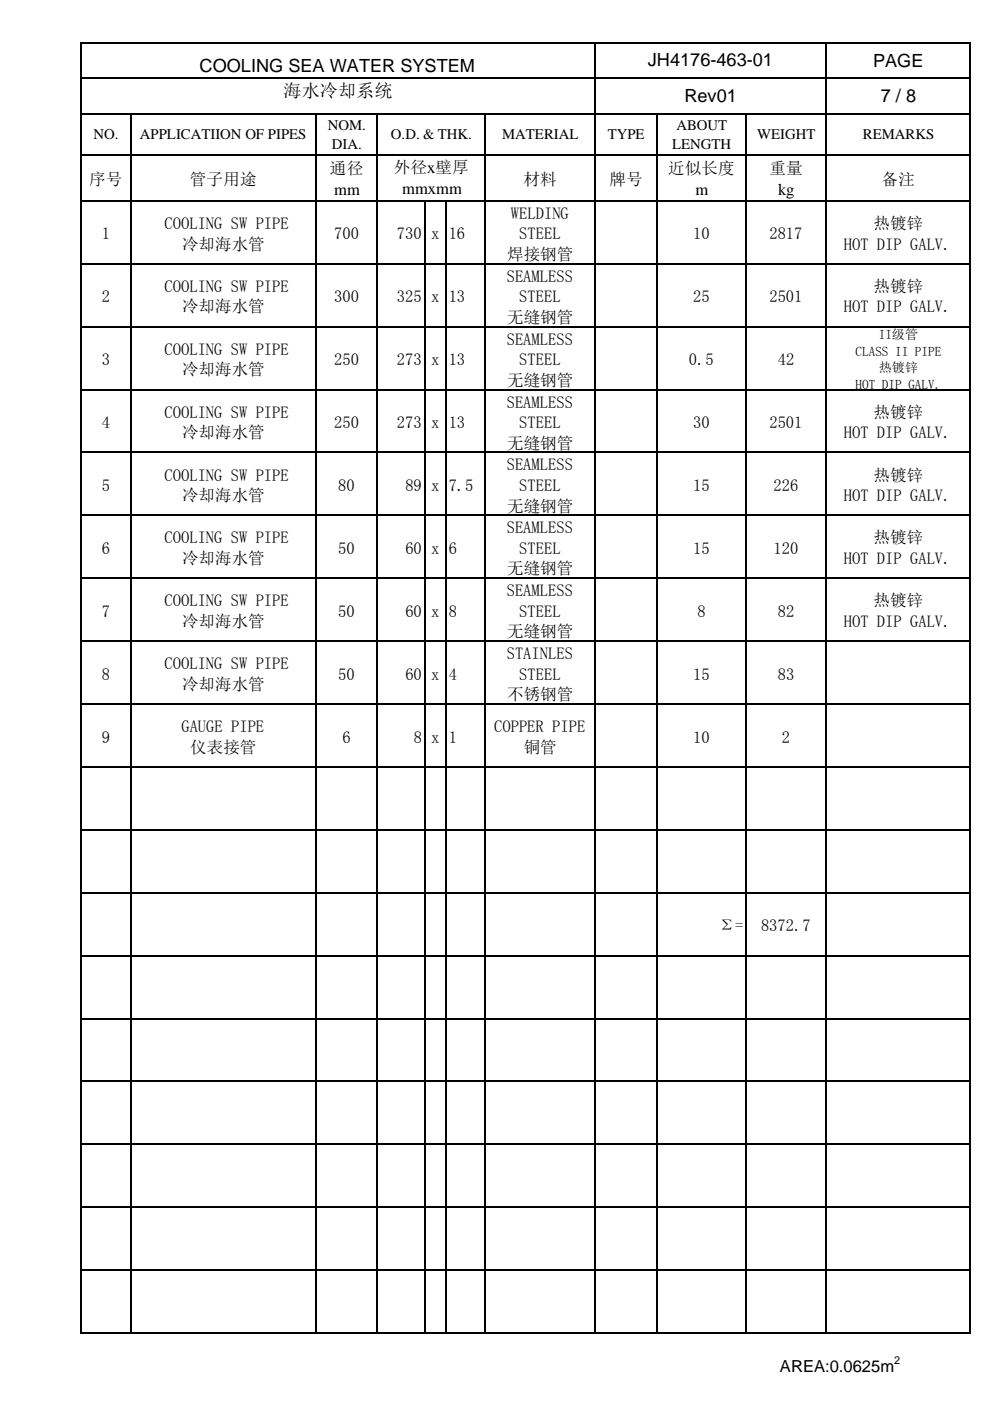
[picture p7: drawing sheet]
<svg xmlns="http://www.w3.org/2000/svg" width="210mm" height="297mm" viewBox="0 0 210 297" stroke-linecap="round" stroke-linejoin="round" font-family="sans-serif">
<defs><g id="words">
<g font-size="3.9">
<text x="42.3" y="15.3">COOLING SEA WATER SYSTEM</text>
<text x="137.4" y="14.1">JH4176-463-01</text>
<text x="185.2" y="14.2">PAGE</text>
<text x="60.2" y="20.7">海水冷却系统</text>
<text x="145.2" y="21.5">Rev01</text>
<text x="186.8" y="21.7">7 / 8</text>
</g>
<g font-size="3.5">
<text x="18.9" y="39.2">序号</text>
<text x="40.3" y="39.2">管子用途</text>
<text x="70" y="36.8">通径</text>
<text x="70.9" y="41.3">mm</text>
<text x="83.5" y="36.6">外径x壁厚</text>
<text x="85.3" y="41.1">mmxmm</text>
<text x="111" y="39.2">材料</text>
<text x="129.2" y="39.2">牌号</text>
<text x="141.7" y="36.8">近似长度</text>
<text x="147.5" y="41.3">m</text>
<text x="163.2" y="36.8">重量</text>
<text x="165" y="41.3">kg</text>
<text x="187" y="39.2">备注</text>
<text x="108.4" y="46.4">WELDING</text>
<text x="21.6" y="50.8">1</text>
<text x="34.9" y="48.6">COOLING SW PIPE</text>
<text x="38.6" y="52.9">冷却海水管</text>
<text x="70.9" y="50.8">700</text>
<text x="84.2" y="50.8">730 x 16</text>
<text x="110.2" y="50.8">STEEL</text>
<text x="147" y="50.8">10</text>
<text x="163.2" y="50.8">2817</text>
<text x="179" y="52.9">HOT DIP GALV.</text>
<text x="185.3" y="48.6">热镀锌</text>
<text x="107.5" y="59.7">SEAMLESS</text>
<text x="107.6" y="55.1">焊接钢管</text>
<text x="21.6" y="64.1">2</text>
<text x="34.9" y="61.9">COOLING SW PIPE</text>
<text x="70.9" y="64.1">300</text>
<text x="84.2" y="64.1">325 x 13</text>
<text x="110.2" y="64.1">STEEL</text>
<text x="147" y="64.1">25</text>
<text x="163.2" y="64.1">2501</text>
<text x="185.3" y="61.9">热镀锌</text>
<text x="38.6" y="66.3">冷却海水管</text>
<text x="107.6" y="68.5">无缝钢管</text>
<text x="179" y="66.3">HOT DIP GALV.</text>
<text x="21.6" y="77.4">3</text>
<text x="34.9" y="75.2">COOLING SW PIPE</text>
<text x="70.9" y="77.4">250</text>
<text x="84.2" y="77.4">273 x 13</text>
<text x="107.5" y="73.1">SEAMLESS</text>
<text x="110.2" y="77.4">STEEL</text>
<text x="146.1" y="77.4">0.5</text>
<text x="165" y="77.4">42</text>
<text x="38.6" y="79.6">冷却海水管</text>
<text x="107.6" y="81.8">无缝钢管</text>
<text x="34.9" y="88.6">COOLING SW PIPE</text>
<text x="107.5" y="86.4">SEAMLESS</text>
<text x="185.3" y="88.6">热镀锌</text>
<text x="21.6" y="90.8">4</text>
<text x="38.6" y="92.9">冷却海水管</text>
<text x="70.9" y="90.8">250</text>
<text x="84.2" y="90.8">273 x 13</text>
<text x="107.6" y="95.1">无缝钢管</text>
<text x="110.2" y="90.8">STEEL</text>
<text x="147" y="90.8">30</text>
<text x="163.2" y="90.8">2501</text>
<text x="179" y="92.9">HOT DIP GALV.</text>
<text x="34.9" y="101.9">COOLING SW PIPE</text>
<text x="107.5" y="99.7">SEAMLESS</text>
<text x="185.3" y="101.9">热镀锌</text>
<text x="21.6" y="104.1">5</text>
<text x="38.6" y="106.3">冷却海水管</text>
<text x="71.8" y="104.1">80</text>
<text x="86" y="104.1">89 x 7.5</text>
<text x="110.2" y="104.1">STEEL</text>
<text x="147" y="104.1">15</text>
<text x="164.1" y="104.1">226</text>
<text x="179" y="106.3">HOT DIP GALV.</text>
<text x="107.5" y="113.1">SEAMLESS</text>
<text x="107.6" y="108.5">无缝钢管</text>
<text x="21.6" y="117.4">6</text>
<text x="34.9" y="115.2">COOLING SW PIPE</text>
<text x="38.6" y="119.6">冷却海水管</text>
<text x="71.8" y="117.4">50</text>
<text x="86" y="117.4">60 x 6</text>
<text x="110.2" y="117.4">STEEL</text>
<text x="147" y="117.4">15</text>
<text x="164.1" y="117.4">120</text>
<text x="179" y="119.6">HOT DIP GALV.</text>
<text x="185.3" y="115.2">热镀锌</text>
<text x="107.6" y="121.8">无缝钢管</text>
<text x="21.6" y="130.8">7</text>
<text x="34.9" y="128.6">COOLING SW PIPE</text>
<text x="71.8" y="130.8">50</text>
<text x="86" y="130.8">60 x 8</text>
<text x="107.5" y="126.4">SEAMLESS</text>
<text x="110.2" y="130.8">STEEL</text>
<text x="147.9" y="130.8">8</text>
<text x="165" y="130.8">82</text>
<text x="185.3" y="128.6">热镀锌</text>
<text x="38.6" y="132.9">冷却海水管</text>
<text x="107.6" y="135.1">无缝钢管</text>
<text x="179" y="132.9">HOT DIP GALV.</text>
<text x="34.9" y="141.9">COOLING SW PIPE</text>
<text x="107.5" y="139.7">STAINLES</text>
<text x="21.6" y="144.1">8</text>
<text x="38.6" y="146.3">冷却海水管</text>
<text x="71.8" y="144.1">50</text>
<text x="86" y="144.1">60 x 4</text>
<text x="107.6" y="148.5">不锈钢管</text>
<text x="110.2" y="144.1">STEEL</text>
<text x="147" y="144.1">15</text>
<text x="165" y="144.1">83</text>
<text x="38.5" y="155.2">GAUGE PIPE</text>
<text x="104.8" y="155.2">COPPER PIPE</text>
<text x="21.6" y="157.4">9</text>
<text x="40.3" y="159.6">仪表接管</text>
<text x="72.6" y="157.4">6</text>
<text x="87.8" y="157.4">8 x 1</text>
<text x="111.1" y="159.6">铜管</text>
<text x="147" y="157.4">10</text>
<text x="165.9" y="157.4">2</text>
<text x="152.4" y="197.4">Σ=</text>
<text x="161.4" y="197.4">8372.7</text>
<text x="165.4" y="291">AREA:0.0625m</text>
</g>
<g font-size="3.1">
<text x="19.8" y="29.5">NO.</text>
<text x="29.7" y="29.5">APPLICATIION OF PIPES</text>
<text x="69.5" y="27.6">NOM.</text>
<text x="82.9" y="29.4">O.D. &amp; THK.</text>
<text x="106.5" y="29.5">MATERIAL</text>
<text x="128.9" y="29.5">TYPE</text>
<text x="143.5" y="27.6">ABOUT</text>
<text x="160.6" y="29.5">WEIGHT</text>
<text x="183" y="29.5">REMARKS</text>
<text x="70.4" y="31.6">DIA.</text>
<text x="142.6" y="31.6">LENGTH</text>
</g>
<g font-size="2.8">
<text x="186.4" y="71.9">II级管</text>
<text x="181.5" y="75.4">CLASS II PIPE</text>
<text x="181.5" y="82.4">HOT DIP GALV.</text>
<text x="186.4" y="78.9">热镀锌</text>
</g>
<text font-size="2.3" x="189.7" y="289.2">2</text>
</g></defs>
<g fill="none" stroke="#000" stroke-width=".34">
<path d="M17.1 9v273.8M17.3 9.1h188.7M17.3 16.6h188.7M126.2 9.3v273.5M175.2 9.3v273.5M205.8 9.3v273.5M17.3 24.1h188.7M17.3 32.9h188.7M27.7 24.3v258.5M67 24.3v258.5M80.1 24.3v258.5M102.9 24.3v258.5"/>
<path d="M139.3 24.3v258.5M158.2 24.3v258.5M17.3 42.6h188.7M17.3 55.9h188.7M90.1 42.8v240M94.5 42.8v240M17.3 69.3h188.7M17.3 82.6h188.7M17.3 95.9h188.7M17.3 109.3h188.7M17.3 122.6h188.7M17.3 135.9h188.7"/>
<path d="M17.3 149.3h188.7M17.3 162.6h188.7M17.3 175.9h188.7M17.3 189.3h188.7M17.3 202.6h188.7M17.3 215.9h188.7M17.3 229.3h188.7M17.3 242.6h188.7M17.3 255.9h188.7M17.3 269.3h188.7M17.3 282.6h188.7"/>
</g>
<use href="#words"/>
</svg>
